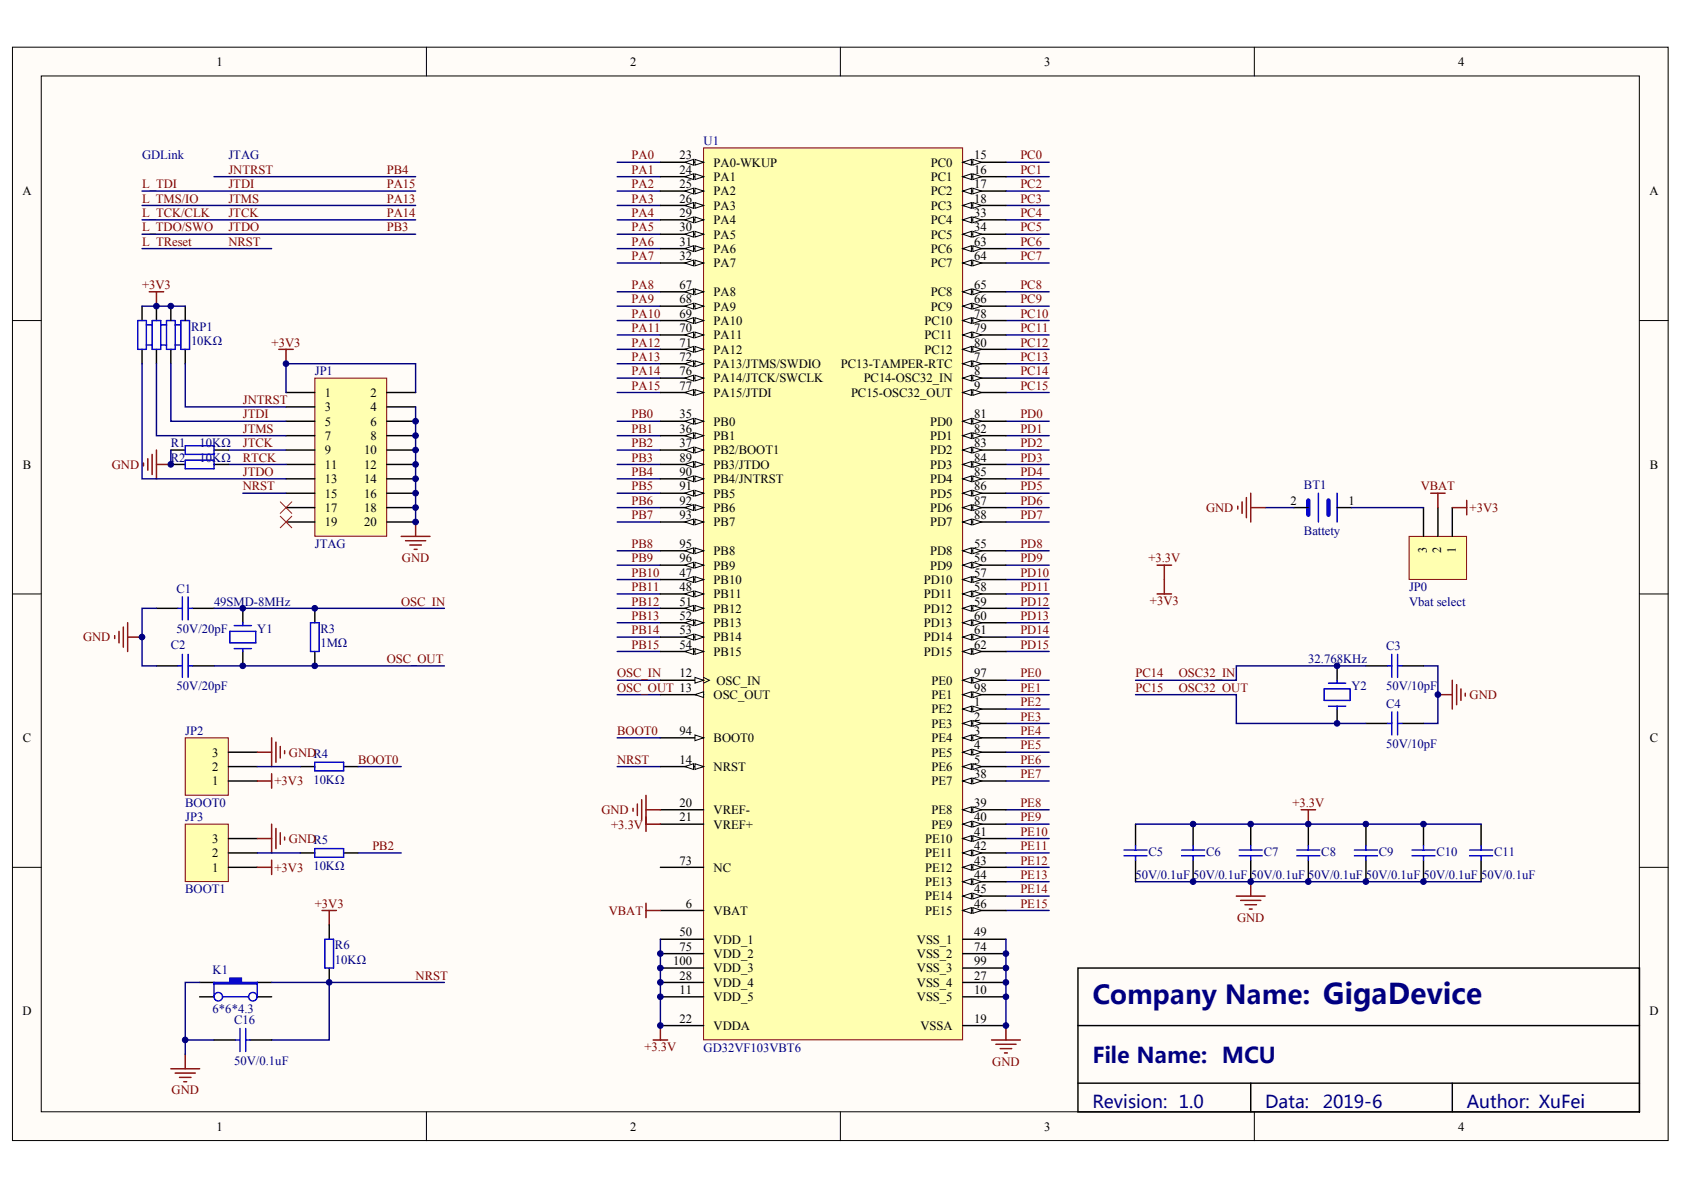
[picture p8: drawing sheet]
<svg xmlns="http://www.w3.org/2000/svg" width="297mm" height="210mm" viewBox="0 0 297 210" stroke-linecap="round" stroke-linejoin="round" font-family="sans-serif">
<defs><g id="words">
<text font-size="4.6" fill="#000080" x="192.7" y="177.1">Company Name: GigaDevice</text>
<text font-size="3.8" fill="#000080" x="192.7" y="187.5">File Name: MCU</text>
<g font-size="3.1" fill="#000080">
<text x="192.7" y="195.4">Revision: 1.0</text>
<text x="223.2" y="195.4">Data:</text>
<text x="233.3" y="195.4">2019-6</text>
<text x="258.7" y="195.4">Author: XuFei</text>
</g>
<g font-size="2.2">
<text x="38.2" y="11.6">1</text>
<text x="111.2" y="11.6">2</text>
<text x="184.2" y="11.6">3</text>
<text x="257.2" y="11.6">4</text>
<text x="119.8" y="28.1">23</text>
<text x="125.9" y="29.4">PA0-WKUP</text>
<text x="164.2" y="29.4">PC0</text>
<text x="171.9" y="28.1">15</text>
<text x="4" y="34.4">A</text>
<text x="119.8" y="30.7">24</text>
<text x="119.8" y="33.2">25</text>
<text x="119.8" y="35.7">26</text>
<text x="125.9" y="31.9">PA1</text>
<text x="125.9" y="34.5">PA2</text>
<text x="164.2" y="31.9">PC1</text>
<text x="164.2" y="34.5">PC2</text>
<text x="171.9" y="30.7">16</text>
<text x="171.9" y="33.2">17</text>
<text x="171.9" y="35.7">18</text>
<text x="290.9" y="34.4">A</text>
<text x="119.8" y="38.3">29</text>
<text x="119.8" y="40.8">30</text>
<text x="125.9" y="37">PA3</text>
<text x="125.9" y="39.5">PA4</text>
<text x="164.2" y="37">PC3</text>
<text x="164.2" y="39.5">PC4</text>
<text x="171.9" y="38.3">33</text>
<text x="171.9" y="40.8">34</text>
<text x="119.8" y="43.4">31</text>
<text x="119.8" y="45.9">32</text>
<text x="125.9" y="42.1">PA5</text>
<text x="125.9" y="44.6">PA6</text>
<text x="125.9" y="47.2">PA7</text>
<text x="164.2" y="42.1">PC5</text>
<text x="164.2" y="44.6">PC6</text>
<text x="164.2" y="47.2">PC7</text>
<text x="171.9" y="43.4">63</text>
<text x="171.9" y="45.9">64</text>
<text x="119.8" y="51">67</text>
<text x="119.8" y="53.5">68</text>
<text x="125.9" y="52.2">PA8</text>
<text x="164.2" y="52.2">PC8</text>
<text x="171.9" y="51">65</text>
<text x="171.9" y="53.5">66</text>
<text x="119.8" y="56">69</text>
<text x="119.8" y="58.6">70</text>
<text x="125.9" y="54.8">PA9</text>
<text x="125.9" y="57.3">PA10</text>
<text x="125.9" y="59.9">PA11</text>
<text x="163.1" y="57.3">PC10</text>
<text x="163.1" y="59.9">PC11</text>
<text x="164.2" y="54.8">PC9</text>
<text x="171.9" y="56">78</text>
<text x="171.9" y="58.6">79</text>
<text x="119.8" y="61.1">71</text>
<text x="119.8" y="63.7">72</text>
<text x="125.9" y="62.4">PA12</text>
<text x="125.9" y="64.9">PA13/JTMS/SWDIO</text>
<text x="148.3" y="64.9">PC13-TAMPER-RTC</text>
<text x="163.1" y="62.4">PC12</text>
<text x="171.9" y="61.1">80</text>
<text x="171.9" y="63.7">7</text>
<text x="57.3" y="70">1</text>
<text x="65.3" y="70">2</text>
<text x="119.8" y="66.2">76</text>
<text x="119.8" y="68.7">77</text>
<text x="125.9" y="67.5">PA14/JTCK/SWCLK</text>
<text x="125.9" y="70">PA15/JTDI</text>
<text x="150.1" y="70">PC15-OSC32_OUT</text>
<text x="152.3" y="67.5">PC14-OSC32_IN</text>
<text x="171.9" y="66.2">8</text>
<text x="171.9" y="68.7">9</text>
<text x="57.3" y="72.5">3</text>
<text x="57.3" y="75.1">5</text>
<text x="57.3" y="77.6">7</text>
<text x="65.3" y="72.5">4</text>
<text x="65.3" y="75.1">6</text>
<text x="65.3" y="77.6">8</text>
<text x="119.8" y="73.8">35</text>
<text x="119.8" y="76.4">36</text>
<text x="125.9" y="75.1">PB0</text>
<text x="125.9" y="77.6">PB1</text>
<text x="164.1" y="75.1">PD0</text>
<text x="164.1" y="77.6">PD1</text>
<text x="171.9" y="73.8">81</text>
<text x="171.9" y="76.4">82</text>
<text x="4" y="82.6">B</text>
<text x="57.3" y="80.2">9</text>
<text x="57.3" y="82.7">11</text>
<text x="64.2" y="80.2">10</text>
<text x="64.2" y="82.7">12</text>
<text x="119.8" y="78.9">37</text>
<text x="119.8" y="81.4">89</text>
<text x="119.8" y="84">90</text>
<text x="125.9" y="80.2">PB2/BOOT1</text>
<text x="125.9" y="82.7">PB3/JTDO</text>
<text x="164.1" y="80.2">PD2</text>
<text x="164.1" y="82.7">PD3</text>
<text x="171.9" y="78.9">83</text>
<text x="171.9" y="81.4">84</text>
<text x="171.9" y="84">85</text>
<text x="291" y="82.6">B</text>
<text x="57.3" y="85.2">13</text>
<text x="57.3" y="87.8">15</text>
<text x="64.2" y="85.2">14</text>
<text x="64.2" y="87.8">16</text>
<text x="119.8" y="86.5">91</text>
<text x="119.8" y="89">92</text>
<text x="125.9" y="85.2">PB4/JNTRST</text>
<text x="125.9" y="87.8">PB5</text>
<text x="164.1" y="85.2">PD4</text>
<text x="164.1" y="87.8">PD5</text>
<text x="171.9" y="86.5">86</text>
<text x="171.9" y="89">87</text>
<text x="227.6" y="89">2</text>
<text x="237.9" y="89">1</text>
<text x="57.3" y="90.3">17</text>
<text x="57.3" y="92.8">19</text>
<text x="64.2" y="90.3">18</text>
<text x="64.2" y="92.8">20</text>
<text x="119.8" y="91.6">93</text>
<text x="125.9" y="90.3">PB6</text>
<text x="125.9" y="92.8">PB7</text>
<text x="164.1" y="90.3">PD6</text>
<text x="164.1" y="92.8">PD7</text>
<text x="171.9" y="91.6">88</text>
<text x="119.8" y="96.7">95</text>
<text x="119.8" y="99.2">96</text>
<text x="119.8" y="101.7">47</text>
<text x="125.9" y="97.9">PB8</text>
<text x="125.9" y="100.5">PB9</text>
<text x="164.1" y="97.9">PD8</text>
<text x="164.1" y="100.5">PD9</text>
<text x="171.9" y="96.7">55</text>
<text x="171.9" y="99.2">56</text>
<text x="171.9" y="101.7">57</text>
<text x="251.7" y="97.5" transform="rotate(-90 251.7 97.5)">3</text>
<text x="254.2" y="97.5" transform="rotate(-90 254.2 97.5)">2</text>
<text x="256.8" y="97.5" transform="rotate(-90 256.8 97.5)">1</text>
<text x="119.8" y="104.3">48</text>
<text x="119.8" y="106.8">51</text>
<text x="125.9" y="103">PB10</text>
<text x="125.9" y="105.5">PB11</text>
<text x="163" y="103">PD10</text>
<text x="163" y="105.5">PD11</text>
<text x="171.9" y="104.3">58</text>
<text x="171.9" y="106.8">59</text>
<text x="119.8" y="109.3">52</text>
<text x="119.8" y="111.9">53</text>
<text x="125.9" y="108.1">PB12</text>
<text x="125.9" y="110.6">PB13</text>
<text x="125.9" y="113.2">PB14</text>
<text x="163" y="108.1">PD12</text>
<text x="163" y="110.6">PD13</text>
<text x="163" y="113.2">PD14</text>
<text x="171.9" y="109.3">60</text>
<text x="171.9" y="111.9">61</text>
<text x="119.8" y="119.5">12</text>
<text x="119.8" y="114.4">54</text>
<text x="125.9" y="115.7">PB15</text>
<text x="163" y="115.7">PD15</text>
<text x="171.9" y="114.4">62</text>
<text x="171.9" y="119.5">97</text>
<text x="125.9" y="123.3">OSC_OUT</text>
<text x="126.4" y="120.8">OSC_IN</text>
<text x="164.3" y="120.8">PE0</text>
<text x="164.3" y="123.3">PE1</text>
<text x="164.3" y="125.8">PE2</text>
<text x="171.9" y="122">98</text>
<text x="171.9" y="124.6">1</text>
<text x="4" y="130.9">C</text>
<text x="119.8" y="129.6">94</text>
<text x="125.9" y="130.9">BOOT0</text>
<text x="164.3" y="128.4">PE3</text>
<text x="164.3" y="130.9">PE4</text>
<text x="171.9" y="127.1">2</text>
<text x="171.9" y="129.6">3</text>
<text x="291" y="130.9">C</text>
<text x="37.4" y="136">2</text>
<text x="37.4" y="133.5">3</text>
<text x="119.8" y="134.7">14</text>
<text x="125.9" y="136">NRST</text>
<text x="164.3" y="133.5">PE5</text>
<text x="164.3" y="136">PE6</text>
<text x="171.9" y="132.2">4</text>
<text x="171.9" y="134.7">5</text>
<text x="171.9" y="137.3">38</text>
<text x="37.4" y="138.5">1</text>
<text x="119.8" y="142.3">20</text>
<text x="125.9" y="143.6">VREF-</text>
<text x="164.3" y="138.5">PE7</text>
<text x="164.3" y="143.6">PE8</text>
<text x="171.9" y="142.3">39</text>
<text x="37.4" y="148.7">3</text>
<text x="119.8" y="144.9">21</text>
<text x="125.9" y="146.1">VREF+</text>
<text x="163.2" y="148.7">PE10</text>
<text x="164.3" y="146.1">PE9</text>
<text x="171.9" y="144.9">40</text>
<text x="171.9" y="147.4">41</text>
<text x="171.9" y="150">42</text>
<text x="37.4" y="153.8">1</text>
<text x="37.4" y="151.2">2</text>
<text x="119.8" y="152.5">73</text>
<text x="125.9" y="153.8">NC</text>
<text x="163.2" y="151.2">PE11</text>
<text x="163.2" y="153.8">PE12</text>
<text x="171.9" y="152.5">43</text>
<text x="171.9" y="155">44</text>
<text x="121" y="160.1">6</text>
<text x="125.9" y="161.4">VBAT</text>
<text x="163.2" y="156.3">PE13</text>
<text x="163.2" y="158.8">PE14</text>
<text x="163.2" y="161.4">PE15</text>
<text x="171.9" y="157.6">45</text>
<text x="171.9" y="160.1">46</text>
<text x="119.8" y="165.2">50</text>
<text x="119.8" y="167.7">75</text>
<text x="125.9" y="166.4">VDD_1</text>
<text x="161.7" y="166.4">VSS_1</text>
<text x="171.9" y="165.2">49</text>
<text x="171.9" y="167.7">74</text>
<text x="118.7" y="170.3">100</text>
<text x="119.8" y="172.8">28</text>
<text x="125.9" y="169">VDD_2</text>
<text x="125.9" y="171.5">VDD_3</text>
<text x="161.7" y="169">VSS_2</text>
<text x="161.7" y="171.5">VSS_3</text>
<text x="171.9" y="170.3">99</text>
<text x="171.9" y="172.8">27</text>
<text x="4" y="179.1">D</text>
<text x="119.8" y="175.3">11</text>
<text x="125.9" y="174.1">VDD_4</text>
<text x="125.9" y="176.6">VDD_5</text>
<text x="161.7" y="174.1">VSS_4</text>
<text x="161.7" y="176.6">VSS_5</text>
<text x="171.9" y="175.3">10</text>
<text x="290.9" y="179.1">D</text>
<text x="119.8" y="180.4">22</text>
<text x="125.9" y="181.7">VDDA</text>
<text x="162.4" y="181.7">VSSA</text>
<text x="171.9" y="180.4">19</text>
<text x="38.2" y="199.4">1</text>
<text x="111.2" y="199.4">2</text>
<text x="184.2" y="199.4">3</text>
<text x="257.2" y="199.4">4</text>
</g>
<g font-size="2.2" fill="#000080">
<text x="25.1" y="28.1">GDLink</text>
<text x="40.3" y="28.1">JTAG</text>
<text x="124.1" y="25.6">U1</text>
<text x="33.7" y="58.3">RP1</text>
<text x="33.7" y="60.9">10KΩ</text>
<text x="55.5" y="66.2">JP1</text>
<text x="30.1" y="81.4">R2</text>
<text x="30.1" y="78.9">R1</text>
<text x="35.2" y="81.4">10KΩ</text>
<text x="35.2" y="78.9">10KΩ</text>
<text x="230" y="86.2">BT1</text>
<text x="230" y="94.4">Battety</text>
<text x="55.5" y="96.7">JTAG</text>
<text x="31.2" y="104.5">C1</text>
<text x="37.8" y="106.8">49SMD-8MHz</text>
<text x="248.6" y="104.3">JP0</text>
<text x="248.6" y="106.8">Vbat select</text>
<text x="31.2" y="111.6">50V/20pF</text>
<text x="45.4" y="111.6">Y1</text>
<text x="56.5" y="111.6">R3</text>
<text x="30.1" y="114.4">C2</text>
<text x="56.5" y="114.2">1MΩ</text>
<text x="230.8" y="117">32.768KHz</text>
<text x="244.5" y="114.7">C3</text>
<text x="31.2" y="121.8">50V/20pF</text>
<text x="238.4" y="121.8">Y2</text>
<text x="244.5" y="121.8">50V/10pF</text>
<text x="244.5" y="124.8">C4</text>
<text x="32.7" y="129.6">JP2</text>
<text x="244.5" y="131.9">50V/10pF</text>
<text x="32.7" y="142.3">BOOT0</text>
<text x="55.3" y="138.3">10KΩ</text>
<text x="32.7" y="144.9">JP3</text>
<text x="55.3" y="153.5">10KΩ</text>
<text x="200.3" y="155">50V/0.1uF</text>
<text x="202.6" y="151">C5</text>
<text x="210.5" y="155">50V/0.1uF</text>
<text x="212.7" y="151">C6</text>
<text x="220.6" y="155">50V/0.1uF</text>
<text x="222.9" y="151">C7</text>
<text x="230.8" y="155">50V/0.1uF 50V/0.1uF 50V/0.1uF</text>
<text x="233.1" y="151">C8</text>
<text x="243.2" y="151">C9</text>
<text x="253.4" y="151">C10</text>
<text x="261.2" y="155">50V/0.1uF</text>
<text x="263.5" y="151">C11</text>
<text x="32.7" y="157.6">BOOT1</text>
<text x="59.1" y="167.5">R6</text>
<text x="37.5" y="171.8">K1</text>
<text x="59.1" y="170">10KΩ</text>
<text x="37.5" y="178.6">6*6*4.3</text>
<text x="41.3" y="180.7">C16</text>
<text x="124.1" y="185.5">GD32VF103VBT6</text>
<text x="41.3" y="187.8">50V/0.1uF</text>
</g>
<g font-size="2.2" fill="#800000">
<text x="111.4" y="28.1">PA0</text>
<text x="180" y="28.1">PC0</text>
<text x="25.1" y="35.7">L_TMS/IO</text>
<text x="25.1" y="33.2">L_TDI</text>
<text x="40.3" y="30.7">JNTRST</text>
<text x="40.3" y="33.2">JTDI</text>
<text x="40.3" y="35.7">JTMS</text>
<text x="68.2" y="30.7">PB4</text>
<text x="68.2" y="33.2">PA15</text>
<text x="68.2" y="35.7">PA13</text>
<text x="111.4" y="30.7">PA1</text>
<text x="111.4" y="35.7">PA3</text>
<text x="111.4" y="33.2">PA2</text>
<text x="180" y="30.7">PC1</text>
<text x="180" y="35.7">PC3</text>
<text x="180" y="33.2">PC2</text>
<text x="25.1" y="38.3">L_TCK/CLK</text>
<text x="25.1" y="40.8">L_TDO/SWO</text>
<text x="40.3" y="38.3">JTCK</text>
<text x="40.3" y="40.8">JTDO</text>
<text x="68.2" y="38.3">PA14</text>
<text x="68.2" y="40.8">PB3</text>
<text x="111.4" y="38.3">PA4</text>
<text x="111.4" y="40.8">PA5</text>
<text x="180" y="38.3">PC4</text>
<text x="180" y="40.8">PC5</text>
<text x="25.1" y="43.4">L_TReset</text>
<text x="40.3" y="43.4">NRST</text>
<text x="111.4" y="43.4">PA6</text>
<text x="111.4" y="45.9">PA7</text>
<text x="180" y="43.4">PC6</text>
<text x="180" y="45.9">PC7</text>
<text x="25.1" y="51">+3V3</text>
<text x="111.4" y="53.5">PA9</text>
<text x="111.4" y="51">PA8</text>
<text x="180" y="51">PC8</text>
<text x="180" y="53.5">PC9</text>
<text x="111.4" y="58.6">PA11</text>
<text x="111.4" y="56">PA10</text>
<text x="180" y="58.6">PC11</text>
<text x="180" y="56">PC10</text>
<text x="47.9" y="61.1">+3V3</text>
<text x="111.4" y="61.1">PA12</text>
<text x="111.4" y="63.7">PA13</text>
<text x="180" y="61.1">PC12</text>
<text x="180" y="63.7">PC13</text>
<text x="42.8" y="71.3">JNTRST</text>
<text x="111.4" y="68.7">PA15</text>
<text x="111.4" y="66.2">PA14</text>
<text x="180" y="66.2">PC14</text>
<text x="180" y="68.7">PC15</text>
<text x="42.8" y="73.8">JTDI</text>
<text x="42.8" y="76.4">JTMS</text>
<text x="111.4" y="76.4">PB1</text>
<text x="111.4" y="73.8">PB0</text>
<text x="180" y="73.8">PD0</text>
<text x="180" y="76.4">PD1</text>
<text x="19.7" y="82.7">GND</text>
<text x="42.8" y="78.9">JTCK</text>
<text x="42.8" y="84">JTDO</text>
<text x="42.8" y="81.4">RTCK</text>
<text x="111.4" y="78.9">PB2</text>
<text x="111.4" y="81.4">PB3</text>
<text x="111.4" y="84">PB4</text>
<text x="180" y="81.4">PD3</text>
<text x="180" y="84">PD4</text>
<text x="180" y="78.9">PD2</text>
<text x="42.8" y="86.5">NRST</text>
<text x="111.4" y="86.5">PB5</text>
<text x="111.4" y="89">PB6</text>
<text x="180" y="86.5">PD5</text>
<text x="180" y="89">PD6</text>
<text x="250.6" y="86.5">VBAT</text>
<text x="111.4" y="91.6">PB7</text>
<text x="180" y="91.6">PD7</text>
<text x="212.7" y="90.3">GND</text>
<text x="259.2" y="90.3">+3V3</text>
<text x="70.9" y="99.1">GND</text>
<text x="111.4" y="101.7">PB10</text>
<text x="111.4" y="96.7">PB8</text>
<text x="111.4" y="99.2">PB9</text>
<text x="180" y="96.7">PD8</text>
<text x="180" y="99.2">PD9</text>
<text x="180" y="101.7">PD10</text>
<text x="202.6" y="99.2">+3.3V</text>
<text x="70.8" y="106.8">OSC_IN</text>
<text x="111.4" y="106.8">PB12</text>
<text x="111.4" y="104.3">PB11</text>
<text x="180" y="104.3">PD11</text>
<text x="180" y="106.8">PD12</text>
<text x="202.8" y="106.8">+3V3</text>
<text x="14.6" y="113.2">GND</text>
<text x="111.4" y="109.3">PB13</text>
<text x="111.4" y="111.9">PB14</text>
<text x="180" y="109.3">PD13</text>
<text x="180" y="111.9">PD14</text>
<text x="68.2" y="117">OSC_OUT</text>
<text x="108.9" y="119.5">OSC_IN</text>
<text x="111.4" y="114.4">PB15</text>
<text x="180" y="114.4">PD15</text>
<text x="180" y="119.5">PE0</text>
<text x="200.3" y="119.5">PC14</text>
<text x="207.9" y="119.5">OSC32_IN</text>
<text x="108.9" y="122">OSC_OUT 13</text>
<text x="180" y="122">PE1</text>
<text x="180" y="124.6">PE2</text>
<text x="200.3" y="122">PC15</text>
<text x="207.9" y="122">OSC32_OUT</text>
<text x="259.2" y="123.3">GND</text>
<text x="108.9" y="129.6">BOOT0</text>
<text x="180" y="127.1">PE3</text>
<text x="180" y="129.6">PE4</text>
<text x="51" y="133.5">GNDR4</text>
<text x="63.2" y="134.7">BOOT0</text>
<text x="108.9" y="134.7">NRST</text>
<text x="180" y="132.2">PE5</text>
<text x="180" y="134.7">PE6</text>
<text x="180" y="137.3">PE7</text>
<text x="48.4" y="138.5">+3V3</text>
<text x="106.1" y="143.6">GND</text>
<text x="180" y="142.3">PE8</text>
<text x="228" y="142.3">+3.3V</text>
<text x="51" y="148.7">GNDR5</text>
<text x="65.7" y="150">PB2</text>
<text x="107.8" y="146.1">+3.3V</text>
<text x="180" y="144.9">PE9</text>
<text x="180" y="150">PE11</text>
<text x="180" y="147.4">PE10</text>
<text x="48.4" y="153.8">+3V3</text>
<text x="180" y="152.5">PE12</text>
<text x="180" y="155">PE13</text>
<text x="55.5" y="160.1">+3V3</text>
<text x="107.4" y="161.4">VBAT</text>
<text x="180" y="157.6">PE14</text>
<text x="180" y="160.1">PE15</text>
<text x="218.2" y="162.6">GND</text>
<text x="73.3" y="172.8">NRST</text>
<text x="113.7" y="185.4">+3.3V</text>
<text x="175" y="188">GND</text>
<text x="30.3" y="193">GND</text>
</g>
</g></defs>
<g fill="#fffcf8" stroke="#000" stroke-width=".18">
<path d="M2.2 8.3h292v192.9h-292z"/>
<path d="M7.3 13.4h281.9v182.7h-281.9z"/>
</g>
<path d="M75.2 8.3v5.1M148.2 8.3v5.1M221.2 8.3v5.1M2.2 56.5h5.1M289.2 56.5h5.1M2.2 104.8h5.1M289.2 104.8h5.1M2.2 153h5.1M289.2 153h5.1M75.2 196.1v5.1M148.2 196.1v5.1M221.2 196.1v5.1" fill="none" stroke="#000" stroke-width=".18"/>
<g fill="none" stroke="#000" stroke-width=".25">
<path d="M27.6 107.3h3.8M27.6 117.5h3.8M33.9 107.3h3.9M33.9 117.5h3.9M42.8 107.3v2.5M42.8 114.9v2.6M53 135.2h2.5M60.6 135.2h2.6M35.2 173.3h2.6M35.2 175.8h2.6M45.4 173.3h2.5M45.4 175.8h2.5"/>
<path d="M58.1 163.1v2.6M58.1 170.8v2.5M190.1 170.8h99.1v25.3h-99.1zM37.8 183.4h3.8M44.1 183.4h3.8M190.1 180.9h99.1M190.1 191.1h99.1M220.6 191.1v5M256.2 191.1v5"/>
</g>
<g fill="none" stroke="#000080" stroke-width=".25">
<path d="M108.9 28.6h7.6M108.9 31.2h7.6M108.9 33.7h7.6M108.9 36.2h7.6M108.9 38.8h7.6M177.4 28.6h7.7M177.4 31.2h7.7M177.4 33.7h7.7M177.4 36.2h7.7M177.4 38.8h7.7M108.9 41.3h7.6M108.9 43.9h7.6"/>
<path d="M108.9 46.4h7.6M108.9 51.5h7.6M108.9 54h7.6M108.9 56.5h7.6M108.9 59.1h7.6M177.4 41.3h7.7M177.4 43.9h7.7M177.4 46.4h7.7M177.4 51.5h7.7M177.4 54h7.7M177.4 56.5h7.7M177.4 59.1h7.7"/>
<path d="M108.9 61.6h7.6M108.9 64.2h7.6M108.9 66.7h7.6M108.9 69.2h7.6M108.9 74.3h7.6M108.9 76.8h7.6M108.9 79.4h7.6M177.4 61.6h7.7M177.4 64.2h7.7M177.4 74.3h7.7M177.4 76.8h7.7M177.4 79.4h7.7"/>
<path d="M108.9 81.9h7.6M108.9 84.5h7.6M108.9 87h7.6M108.9 89.5h7.6M108.9 92.1h7.6M108.9 97.2h7.6M108.9 99.7h7.6M177.4 81.9h7.7M177.4 84.5h7.7M177.4 87h7.7M177.4 89.5h7.7M177.4 92.1h7.7"/>
<path d="M177.4 97.2h7.7M177.4 99.7h7.7M27.6 107.3h-2.5v10.2h2.5M108.9 102.2h7.6M108.9 104.8h7.6M108.9 107.3h7.6M108.9 109.8h7.6M177.4 102.2h7.7M177.4 104.8h7.7M177.4 107.3h7.7M177.4 109.8h7.7M177.4 112.4h7.7"/>
<path d="M177.4 114.9h7.7M177.4 120h7.7M108.9 135.2h7.6M177.4 122.5h7.7M177.4 125.1h7.7M177.4 127.6h7.7M177.4 130.1h7.7M177.4 132.7h7.7M177.4 135.2h7.7M177.4 137.8h7.7M177.4 142.8h7.7M177.4 145.4h7.7"/>
<path d="M177.4 147.9h7.7M177.4 150.4h7.7M177.4 153h7.7M177.4 155.5h7.7M177.4 158.1h7.7M35.2 173.3h-2.5v12.7M58.1 173.3v10.1h-10.2M177.4 160.6h7.7M32.7 183.4h5.1"/>
</g>
<g fill="none" stroke="#00f" stroke-width=".25">
<path d="M31.4 107.3h.8M31.4 117.5h.8M32.2 105.3v4M32.2 115.4v4.1M33.2 107.3h.7M33.2 105.3v4M33.2 115.4v4.1M33.2 117.5h.7M40.5 111.4h4.6v2h-4.6zM41.3 110.3h3.1M41.3 114.4h3.1M42.8 109.8v.5"/>
<path d="M42.8 114.4v.5M55.5 134.5h5.1v1.5h-5.1zM37.8 173.3v2.5M39.3 175.8h4.5M45.4 173.3v2.5M57.3 165.7h1.5v5.1h-1.5zM41.6 183.4h.7M42.3 181.4v4.1M43.3 183.4h.8M43.3 181.4v4.1"/>
<circle cx="38.5" cy="175.8" r=".75"/>
<circle cx="44.6" cy="175.8" r=".75"/>
</g>
<path d="M20.2 112.1v.5M21 111.4v2M21.8 110.6v3.6M22.5 109.8v5.1M22.5 112.4h2.6M56.8 160.6h2.5M58.1 160.6v2.5M30.1 188.5h5.1M30.9 189.3h3.6M31.7 190h2M32.4 190.8h.5M32.7 186v2.5" fill="none" stroke="#800000" stroke-width=".25"/>
<path d="M37.8 173.3h2.7v-.8h2.1v.8h2.8v.2h-7.6z" fill-rule="evenodd" fill="#00f" stroke="#00f" stroke-width=".25"/>
<path d="M32.7 130.1h7.6v10.2h-7.6z" fill="#ffffb0" stroke="#800000" stroke-width=".18"/>
<path d="M40.3 137.8h5.1M40.3 135.2h5.1M40.3 132.7h5.1M53 150.4h2.5M60.6 150.4h2.6" fill="none" stroke="#000" stroke-width=".25"/>
<path d="M45.4 132.7h2.5M47.9 130.1v5.1M48.7 130.9v3.6M49.4 131.7v2M50.2 132.4v.5" fill="none" stroke="#800000" stroke-width=".25"/>
<path d="M45.4 135.2h7.6M63.2 135.2h7.6" fill="none" stroke="#000080" stroke-width=".25"/>
<path d="M55.5 149.7h5.1v1.5h-5.1z" fill="none" stroke="#00f" stroke-width=".25"/>
<path d="M32.7 145.4h7.6v10.1h-7.6z" fill="#ffffb0" stroke="#800000" stroke-width=".18"/>
<g fill="none" stroke="#000" stroke-width=".25">
<path d="M235.9 117.5v2.5M240.9 117.5h3.8M247.3 117.5h3.8M235.9 125.1v2.5M240.9 127.6h3.8M247.3 127.6h3.8M40.3 153h5.1M40.3 150.4h5.1M40.3 147.9h5.1M200.3 145.4v3.8M200.3 151.7v3.8M210.5 145.4v3.8"/>
<path d="M210.5 151.7v3.8M220.6 145.4v3.8M220.6 151.7v3.8M230.8 145.4v3.8M230.8 151.7v3.8M240.9 145.4v3.8M240.9 151.7v3.8"/>
</g>
<path d="M256.2 120v5.1M253.6 122.5h2.6M256.9 120.8v3.5M257.7 121.5v2M258.5 122.3v.5M45.4 147.9h2.5M47.9 145.4v5M48.7 146.1v3.6M49.4 146.9v2M50.2 147.7v.5" fill="none" stroke="#800000" stroke-width=".25"/>
<path d="M251.1 117.5h2.5v10.1h-2.5M45.4 150.4h7.6M63.2 150.4h7.6" fill="none" stroke="#000080" stroke-width=".25"/>
<g fill="none" stroke="#00f" stroke-width=".25">
<path d="M235.9 120v.5M244.7 117.5h.8M245.5 115.4v4.1M246.5 117.5h.8M246.5 115.4v4.1M233.6 121.5h4.5v2h-4.5zM234.3 120.5h3.1M234.3 124.6h3.1M235.9 124.6v.5M244.7 127.6h.8M245.5 125.6v4M246.5 125.6v4"/>
<path d="M246.5 127.6h.8M198.3 149.9h4M198.3 151h4M200.3 149.2v.7M200.3 151v.7M208.4 149.9h4.1M208.4 151h4.1M210.5 149.2v.7M210.5 151v.7M218.6 149.9h4M218.6 151h4M220.6 149.2v.7"/>
<path d="M220.6 151v.7M228.7 149.9h4.1M228.7 151h4.1M230.8 149.2v.7M230.8 151v.7M238.9 149.9h4.1M238.9 151h4.1M240.9 149.2v.7M240.9 151v.7"/>
</g>
<path d="M55.5 66.7h12.7v27.9h-12.7z" fill="#ffffb0" stroke="#800000" stroke-width=".18"/>
<g fill="none" stroke="#000" stroke-width=".25">
<path d="M25.1 54v2.5M27.6 54v2.5M30.1 54v2.5M32.7 54v2.5M25.1 61.6v2.6M27.6 61.6v2.6M30.1 79.4h2.6M30.1 61.6v2.6M32.7 61.6v2.6M37.8 79.4h2.5M50.5 69.2h5M50.5 71.8h5"/>
<path d="M50.5 74.3h5M50.5 76.8h5M50.5 79.4h5M68.2 69.2h5.1M68.2 71.8h5.1M68.2 74.3h5.1M68.2 76.8h5.1M68.2 79.4h5.1M30.1 81.9h2.6M37.8 81.9h2.5M50.5 81.9h5M50.5 84.5h5"/>
<path d="M50.5 87h5M50.5 89.5h5M50.5 92.1h5M68.2 81.9h5.1M68.2 84.5h5.1M68.2 87h5.1M68.2 89.5h5.1M68.2 92.1h5.1M55.5 107.3v2.5M55.5 114.9v2.6M251.1 145.4v3.8M251.1 151.7v3.8"/>
<path d="M261.2 145.4v3.8M261.2 151.7v3.8"/>
</g>
<g fill="none" stroke="#800000" stroke-width=".25">
<path d="M26.3 51.5h2.6M27.6 51.5v2.5M27.6 79.4v5.1M49.2 61.6h2.5M50.5 61.6v2.6M25.3 81.7v.5M26.1 80.9v2M26.8 80.1v3.6M27.6 81.9h2.5M70.8 94.6h5M71.5 95.4h3.6M72.3 96.1h2"/>
<path d="M73.1 96.9h.5M73.3 92.1v2.5M45.4 137.8h2.5M47.9 136.5v2.5M45.4 153h2.5M47.9 151.7v2.6M218.1 158.1h5.1M218.8 158.8h3.6M219.6 159.6h2M220.6 155.5v2.6M229.5 142.8h2.5M230.8 142.8v2.6"/>
<path d="M220.4 160.3h.5M115.2 183.4h2.6M116.5 180.9v2.5M174.9 183.4h5.1M175.7 184.2h3.5M176.4 185h2.1M177.2 185.7h.5M177.4 180.9v2.5"/>
</g>
<g fill="none" stroke="#000080" stroke-width=".25">
<path d="M25.1 54h7.6M25.1 64.2v20.3h25.4M27.6 64.2v12.6h22.9M30.1 64.2v10.1h20.4M30.1 79.4v2.5M32.7 64.2v7.6h17.8M40.3 79.4h10.2M50.5 69.2v-5h22.8v5M73.3 71.8v20.3M177.4 66.7h7.7M177.4 69.2h7.7M40.3 81.9h10.2"/>
<path d="M42.8 87h7.7M37.8 107.3h40.6M37.8 117.5h40.6M108.9 112.4h7.6M108.9 114.9h7.6M108.9 120h7.6M240.9 117.5h-22.8v2.5h-17.8M108.9 122.5h7.6M200.3 122.5h17.8v5.1h22.8M47.9 173.3h30.5"/>
</g>
<g fill="none" stroke="#00f" stroke-width=".25">
<path d="M24.3 56.5h1.5v5.1h-1.5zM25.8 57.3h1M26.8 56.5h1.6v5.1h-1.6zM28.4 57.3h1M29.4 56.5h1.5v5.1h-1.5zM30.9 57.3h1M31.9 56.5h1.5v5.1h-1.5zM25.8 60.9h1M28.4 60.9h1M30.9 60.9h1M32.7 78.6h5.1v1.5h-5.1zM32.7 81.2h5.1v1.5h-5.1z"/>
<path d="M54.8 109.8h1.5v5.1h-1.5zM249.1 149.9h4M249.1 151h4M251.1 149.2v.7M251.1 151v.7M259.2 149.9h4.1M259.2 151h4.1M261.2 149.2v.7M261.2 151v.7"/>
</g>
<path d="M49.4 88.5l2.1 2.1M49.4 91.1l2.1 2M51.5 88.5l-2.1 2.1M51.5 91.1l-2.1 2" fill="none" stroke="#f00" stroke-width=".18"/>
<path d="M248.6 94.6h10.1v7.6h-10.1z" fill="#ffffb0" stroke="#800000" stroke-width=".18"/>
<path d="M228.2 89.5h2.6M235.9 89.5h2.5M251.1 89.5v5.1M253.6 89.5v5.1M256.2 89.5v5.1" fill="none" stroke="#000" stroke-width=".25"/>
<path d="M204.1 99.7h2.5M205.4 99.7v5.1M218.3 89.3v.5M219.1 88.5v2.1M219.9 87.8v3.5M220.6 87v5.1M220.6 89.5h2.6M252.4 87h2.5M253.6 87v2.5M256.2 89.5h2.5M258.7 88.3v2.5M204.1 104.8h2.5" fill="none" stroke="#800000" stroke-width=".25"/>
<path d="M232.6 87v5.1M235.9 87v5.1" fill="none" stroke="#00f" stroke-width=".25"/>
<path d="M230.8 88.3v2.5M234.3 88.3v2.5" fill="none" stroke="#00f" stroke-width=".76"/>
<path d="M223.2 89.5h5M238.4 89.5h12.7" fill="none" stroke="#000080" stroke-width=".25"/>
<path d="M124.1 26.1h45.7v157.3h-45.7z" fill="#ffffb0" stroke="#800000" stroke-width=".18"/>
<path d="M116.5 130.1h7.6" fill="none" stroke="#000" stroke-width=".25"/>
<path d="M122.6 129.6l1.5 .5-1.5 .6z" fill="#fffcf8" stroke="#000" stroke-width=".18"/>
<path d="M116.5 135.2h7.6M116.5 153h7.6" fill="none" stroke="#000" stroke-width=".25"/>
<g fill="#fffcf8" stroke="#000" stroke-width=".18">
<path d="M122.6 134.7l1.5 .5-1.5 .5z"/>
<path d="M120.8 135.2l1.5-.5v1z"/>
</g>
<path d="M116.5 120h7.6" fill="none" stroke="#000" stroke-width=".25"/>
<path d="M124.1 119.5l1 .5-1 .5" fill="none" stroke="#000" stroke-width=".18"/>
<path d="M122.6 119.5l1.5 .5-1.5 .5z" fill="#fffcf8" stroke="#000" stroke-width=".18"/>
<path d="M116.5 122.5h7.6" fill="none" stroke="#000" stroke-width=".25"/>
<path d="M122.6 122.5l1.5-.5v1z" fill="#fffcf8" stroke="#000" stroke-width=".18"/>
<path d="M116.5 28.6h7.6" fill="none" stroke="#000" stroke-width=".25"/>
<g fill="#fffcf8" stroke="#000" stroke-width=".18">
<path d="M122.6 28.1l1.5 .5-1.5 .5z"/>
<path d="M120.8 28.6l1.5-.5v1z"/>
</g>
<path d="M116.5 31.2h7.6" fill="none" stroke="#000" stroke-width=".25"/>
<g fill="#fffcf8" stroke="#000" stroke-width=".18">
<path d="M122.6 30.7l1.5 .5-1.5 .5z"/>
<path d="M120.8 31.2l1.5-.5v1z"/>
</g>
<path d="M116.5 33.7h7.6" fill="none" stroke="#000" stroke-width=".25"/>
<g fill="#fffcf8" stroke="#000" stroke-width=".18">
<path d="M122.6 33.2l1.5 .5-1.5 .5z"/>
<path d="M120.8 33.7l1.5-.5v1z"/>
</g>
<path d="M116.5 36.2h7.6" fill="none" stroke="#000" stroke-width=".25"/>
<g fill="#fffcf8" stroke="#000" stroke-width=".18">
<path d="M122.6 35.7l1.5 .5-1.5 .5z"/>
<path d="M120.8 36.2l1.5-.5v1z"/>
</g>
<path d="M116.5 38.8h7.6" fill="none" stroke="#000" stroke-width=".25"/>
<g fill="#fffcf8" stroke="#000" stroke-width=".18">
<path d="M122.6 38.3l1.5 .5-1.5 .5z"/>
<path d="M120.8 38.8l1.5-.5v1z"/>
</g>
<path d="M116.5 41.3h7.6" fill="none" stroke="#000" stroke-width=".25"/>
<g fill="#fffcf8" stroke="#000" stroke-width=".18">
<path d="M122.6 40.8l1.5 .5-1.5 .5z"/>
<path d="M120.8 41.3l1.5-.5v1z"/>
</g>
<path d="M116.5 43.9h7.6" fill="none" stroke="#000" stroke-width=".25"/>
<g fill="#fffcf8" stroke="#000" stroke-width=".18">
<path d="M122.6 43.3l1.5 .6-1.5 .5z"/>
<path d="M120.8 43.9l1.5-.6v1.1z"/>
</g>
<path d="M116.5 46.4h7.6" fill="none" stroke="#000" stroke-width=".25"/>
<g fill="#fffcf8" stroke="#000" stroke-width=".18">
<path d="M122.6 45.9l1.5 .5-1.5 .5z"/>
<path d="M120.8 46.4l1.5-.5v1z"/>
</g>
<path d="M116.5 51.5h7.6" fill="none" stroke="#000" stroke-width=".25"/>
<g fill="#fffcf8" stroke="#000" stroke-width=".18">
<path d="M122.6 51l1.5 .5-1.5 .5z"/>
<path d="M120.8 51.5l1.5-.5v1z"/>
</g>
<path d="M116.5 54h7.6" fill="none" stroke="#000" stroke-width=".25"/>
<g fill="#fffcf8" stroke="#000" stroke-width=".18">
<path d="M122.6 53.5l1.5 .5-1.5 .5z"/>
<path d="M120.8 54l1.5-.5v1z"/>
</g>
<path d="M116.5 56.5h7.6" fill="none" stroke="#000" stroke-width=".25"/>
<g fill="#fffcf8" stroke="#000" stroke-width=".18">
<path d="M122.6 56l1.5 .5-1.5 .6z"/>
<path d="M120.8 56.5l1.5-.5v1.1z"/>
</g>
<path d="M116.5 59.1h7.6" fill="none" stroke="#000" stroke-width=".25"/>
<g fill="#fffcf8" stroke="#000" stroke-width=".18">
<path d="M122.6 58.6l1.5 .5-1.5 .5z"/>
<path d="M120.8 59.1l1.5-.5v1z"/>
</g>
<path d="M116.5 61.6h7.6" fill="none" stroke="#000" stroke-width=".25"/>
<g fill="#fffcf8" stroke="#000" stroke-width=".18">
<path d="M122.6 61.1l1.5 .5-1.5 .5z"/>
<path d="M120.8 61.6l1.5-.5v1z"/>
</g>
<path d="M116.5 64.2h7.6" fill="none" stroke="#000" stroke-width=".25"/>
<g fill="#fffcf8" stroke="#000" stroke-width=".18">
<path d="M122.6 63.7l1.5 .5-1.5 .5z"/>
<path d="M120.8 64.2l1.5-.5v1z"/>
</g>
<path d="M116.5 66.7h7.6" fill="none" stroke="#000" stroke-width=".25"/>
<g fill="#fffcf8" stroke="#000" stroke-width=".18">
<path d="M122.6 66.2l1.5 .5-1.5 .5z"/>
<path d="M120.8 66.7l1.5-.5v1z"/>
</g>
<path d="M116.5 69.2h7.6" fill="none" stroke="#000" stroke-width=".25"/>
<g fill="#fffcf8" stroke="#000" stroke-width=".18">
<path d="M122.6 68.7l1.5 .5-1.5 .5z"/>
<path d="M120.8 69.2l1.5-.5v1z"/>
</g>
<path d="M116.5 74.3h7.6" fill="none" stroke="#000" stroke-width=".25"/>
<g fill="#fffcf8" stroke="#000" stroke-width=".18">
<path d="M122.6 73.8l1.5 .5-1.5 .5z"/>
<path d="M120.8 74.3l1.5-.5v1z"/>
</g>
<path d="M116.5 76.8h7.6" fill="none" stroke="#000" stroke-width=".25"/>
<g fill="#fffcf8" stroke="#000" stroke-width=".18">
<path d="M122.6 76.3l1.5 .5-1.5 .6z"/>
<path d="M120.8 76.8l1.5-.5v1.1z"/>
</g>
<path d="M116.5 79.4h7.6" fill="none" stroke="#000" stroke-width=".25"/>
<g fill="#fffcf8" stroke="#000" stroke-width=".18">
<path d="M122.6 78.9l1.5 .5-1.5 .5z"/>
<path d="M120.8 79.4l1.5-.5v1z"/>
</g>
<path d="M116.5 81.9h7.6" fill="none" stroke="#000" stroke-width=".25"/>
<g fill="#fffcf8" stroke="#000" stroke-width=".18">
<path d="M122.6 81.4l1.5 .5-1.5 .5z"/>
<path d="M120.8 81.9l1.5-.5v1z"/>
</g>
<path d="M116.5 84.5h7.6" fill="none" stroke="#000" stroke-width=".25"/>
<g fill="#fffcf8" stroke="#000" stroke-width=".18">
<path d="M122.6 84l1.5 .5-1.5 .5z"/>
<path d="M120.8 84.5l1.5-.5v1z"/>
</g>
<path d="M116.5 87h7.6" fill="none" stroke="#000" stroke-width=".25"/>
<g fill="#fffcf8" stroke="#000" stroke-width=".18">
<path d="M122.6 86.5l1.5 .5-1.5 .5z"/>
<path d="M120.8 87l1.5-.5v1z"/>
</g>
<path d="M116.5 89.5h7.6" fill="none" stroke="#000" stroke-width=".25"/>
<g fill="#fffcf8" stroke="#000" stroke-width=".18">
<path d="M122.6 89l1.5 .5-1.5 .5z"/>
<path d="M120.8 89.5l1.5-.5v1z"/>
</g>
<path d="M116.5 92.1h7.6" fill="none" stroke="#000" stroke-width=".25"/>
<g fill="#fffcf8" stroke="#000" stroke-width=".18">
<path d="M122.6 91.6l1.5 .5-1.5 .5z"/>
<path d="M120.8 92.1l1.5-.5v1z"/>
</g>
<path d="M116.5 97.2h7.6" fill="none" stroke="#000" stroke-width=".25"/>
<g fill="#fffcf8" stroke="#000" stroke-width=".18">
<path d="M122.6 96.6l1.5 .6-1.5 .5z"/>
<path d="M120.8 97.2l1.5-.6v1.1z"/>
</g>
<path d="M116.5 99.7h7.6" fill="none" stroke="#000" stroke-width=".25"/>
<g fill="#fffcf8" stroke="#000" stroke-width=".18">
<path d="M122.6 99.2l1.5 .5-1.5 .5z"/>
<path d="M120.8 99.7l1.5-.5v1z"/>
</g>
<path d="M116.5 102.2h7.6" fill="none" stroke="#000" stroke-width=".25"/>
<g fill="#fffcf8" stroke="#000" stroke-width=".18">
<path d="M122.6 101.7l1.5 .5-1.5 .5z"/>
<path d="M120.8 102.2l1.5-.5v1z"/>
</g>
<path d="M116.5 104.8h7.6" fill="none" stroke="#000" stroke-width=".25"/>
<g fill="#fffcf8" stroke="#000" stroke-width=".18">
<path d="M122.6 104.3l1.5 .5-1.5 .5z"/>
<path d="M120.8 104.8l1.5-.5v1z"/>
</g>
<path d="M116.5 107.3h7.6" fill="none" stroke="#000" stroke-width=".25"/>
<g fill="#fffcf8" stroke="#000" stroke-width=".18">
<path d="M122.6 106.8l1.5 .5-1.5 .5z"/>
<path d="M120.8 107.3l1.5-.5v1z"/>
</g>
<path d="M116.5 109.8h7.6" fill="none" stroke="#000" stroke-width=".25"/>
<g fill="#fffcf8" stroke="#000" stroke-width=".18">
<path d="M122.6 109.3l1.5 .5-1.5 .5z"/>
<path d="M120.8 109.8l1.5-.5v1z"/>
</g>
<path d="M116.5 112.4h7.6" fill="none" stroke="#000" stroke-width=".25"/>
<g fill="#fffcf8" stroke="#000" stroke-width=".18">
<path d="M122.6 111.9l1.5 .5-1.5 .5z"/>
<path d="M120.8 112.4l1.5-.5v1z"/>
</g>
<path d="M116.5 114.9h7.6" fill="none" stroke="#000" stroke-width=".25"/>
<g fill="#fffcf8" stroke="#000" stroke-width=".18">
<path d="M122.6 114.4l1.5 .5-1.5 .5z"/>
<path d="M120.8 114.9l1.5-.5v1z"/>
</g>
<path d="M169.8 28.6h7.6" fill="none" stroke="#000" stroke-width=".25"/>
<g fill="#fffcf8" stroke="#000" stroke-width=".18">
<path d="M169.8 28.6l1.5-.5v1z"/>
<path d="M171.6 28.1l1.5 .5-1.5 .5z"/>
</g>
<path d="M169.8 31.2h7.6" fill="none" stroke="#000" stroke-width=".25"/>
<g fill="#fffcf8" stroke="#000" stroke-width=".18">
<path d="M169.8 31.2l1.5-.5v1z"/>
<path d="M171.6 30.7l1.5 .5-1.5 .5z"/>
</g>
<path d="M169.8 33.7h7.6" fill="none" stroke="#000" stroke-width=".25"/>
<g fill="#fffcf8" stroke="#000" stroke-width=".18">
<path d="M169.8 33.7l1.5-.5v1z"/>
<path d="M171.6 33.2l1.5 .5-1.5 .5z"/>
</g>
<path d="M169.8 36.2h7.6" fill="none" stroke="#000" stroke-width=".25"/>
<g fill="#fffcf8" stroke="#000" stroke-width=".18">
<path d="M169.8 36.2l1.5-.5v1z"/>
<path d="M171.6 35.7l1.5 .5-1.5 .5z"/>
</g>
<path d="M169.8 38.8h7.6" fill="none" stroke="#000" stroke-width=".25"/>
<g fill="#fffcf8" stroke="#000" stroke-width=".18">
<path d="M169.8 38.8l1.5-.5v1z"/>
<path d="M171.6 38.3l1.5 .5-1.5 .5z"/>
</g>
<path d="M169.8 41.3h7.6" fill="none" stroke="#000" stroke-width=".25"/>
<g fill="#fffcf8" stroke="#000" stroke-width=".18">
<path d="M169.8 41.3l1.5-.5v1z"/>
<path d="M171.6 40.8l1.5 .5-1.5 .5z"/>
</g>
<path d="M169.8 43.9h7.6" fill="none" stroke="#000" stroke-width=".25"/>
<g fill="#fffcf8" stroke="#000" stroke-width=".18">
<path d="M169.8 43.9l1.5-.6v1.1z"/>
<path d="M171.6 43.3l1.5 .6-1.5 .5z"/>
</g>
<path d="M169.8 46.4h7.6" fill="none" stroke="#000" stroke-width=".25"/>
<g fill="#fffcf8" stroke="#000" stroke-width=".18">
<path d="M169.8 46.4l1.5-.5v1z"/>
<path d="M171.6 45.9l1.5 .5-1.5 .5z"/>
</g>
<path d="M169.8 51.5h7.6" fill="none" stroke="#000" stroke-width=".25"/>
<g fill="#fffcf8" stroke="#000" stroke-width=".18">
<path d="M169.8 51.5l1.5-.5v1z"/>
<path d="M171.6 51l1.5 .5-1.5 .5z"/>
</g>
<path d="M169.8 54h7.6" fill="none" stroke="#000" stroke-width=".25"/>
<g fill="#fffcf8" stroke="#000" stroke-width=".18">
<path d="M169.8 54l1.5-.5v1z"/>
<path d="M171.6 53.5l1.5 .5-1.5 .5z"/>
</g>
<path d="M169.8 56.5h7.6" fill="none" stroke="#000" stroke-width=".25"/>
<g fill="#fffcf8" stroke="#000" stroke-width=".18">
<path d="M169.8 56.5l1.5-.5v1.1z"/>
<path d="M171.6 56l1.5 .5-1.5 .6z"/>
</g>
<path d="M169.8 59.1h7.6" fill="none" stroke="#000" stroke-width=".25"/>
<g fill="#fffcf8" stroke="#000" stroke-width=".18">
<path d="M169.8 59.1l1.5-.5v1z"/>
<path d="M171.6 58.6l1.5 .5-1.5 .5z"/>
</g>
<path d="M169.8 61.6h7.6" fill="none" stroke="#000" stroke-width=".25"/>
<g fill="#fffcf8" stroke="#000" stroke-width=".18">
<path d="M169.8 61.6l1.5-.5v1z"/>
<path d="M171.6 61.1l1.5 .5-1.5 .5z"/>
</g>
<path d="M169.8 64.2h7.6" fill="none" stroke="#000" stroke-width=".25"/>
<g fill="#fffcf8" stroke="#000" stroke-width=".18">
<path d="M169.8 64.2l1.5-.5v1z"/>
<path d="M171.6 63.7l1.5 .5-1.5 .5z"/>
</g>
<path d="M169.8 66.7h7.6" fill="none" stroke="#000" stroke-width=".25"/>
<g fill="#fffcf8" stroke="#000" stroke-width=".18">
<path d="M169.8 66.7l1.5-.5v1z"/>
<path d="M171.6 66.2l1.5 .5-1.5 .5z"/>
</g>
<path d="M169.8 69.2h7.6" fill="none" stroke="#000" stroke-width=".25"/>
<g fill="#fffcf8" stroke="#000" stroke-width=".18">
<path d="M169.8 69.2l1.5-.5v1z"/>
<path d="M171.6 68.7l1.5 .5-1.5 .5z"/>
</g>
<path d="M169.8 74.3h7.6" fill="none" stroke="#000" stroke-width=".25"/>
<g fill="#fffcf8" stroke="#000" stroke-width=".18">
<path d="M169.8 74.3l1.5-.5v1z"/>
<path d="M171.6 73.8l1.5 .5-1.5 .5z"/>
</g>
<path d="M169.8 76.8h7.6" fill="none" stroke="#000" stroke-width=".25"/>
<g fill="#fffcf8" stroke="#000" stroke-width=".18">
<path d="M169.8 76.8l1.5-.5v1.1z"/>
<path d="M171.6 76.3l1.5 .5-1.5 .6z"/>
</g>
<path d="M169.8 79.4h7.6" fill="none" stroke="#000" stroke-width=".25"/>
<g fill="#fffcf8" stroke="#000" stroke-width=".18">
<path d="M169.8 79.4l1.5-.5v1z"/>
<path d="M171.6 78.9l1.5 .5-1.5 .5z"/>
</g>
<path d="M169.8 81.9h7.6" fill="none" stroke="#000" stroke-width=".25"/>
<g fill="#fffcf8" stroke="#000" stroke-width=".18">
<path d="M169.8 81.9l1.5-.5v1z"/>
<path d="M171.6 81.4l1.5 .5-1.5 .5z"/>
</g>
<path d="M169.8 84.5h7.6" fill="none" stroke="#000" stroke-width=".25"/>
<g fill="#fffcf8" stroke="#000" stroke-width=".18">
<path d="M169.8 84.5l1.5-.5v1z"/>
<path d="M171.6 84l1.5 .5-1.5 .5z"/>
</g>
<path d="M169.8 87h7.6" fill="none" stroke="#000" stroke-width=".25"/>
<g fill="#fffcf8" stroke="#000" stroke-width=".18">
<path d="M169.8 87l1.5-.5v1z"/>
<path d="M171.6 86.5l1.5 .5-1.5 .5z"/>
</g>
<path d="M169.8 89.5h7.6" fill="none" stroke="#000" stroke-width=".25"/>
<g fill="#fffcf8" stroke="#000" stroke-width=".18">
<path d="M169.8 89.5l1.5-.5v1z"/>
<path d="M171.6 89l1.5 .5-1.5 .5z"/>
</g>
<path d="M169.8 92.1h7.6" fill="none" stroke="#000" stroke-width=".25"/>
<g fill="#fffcf8" stroke="#000" stroke-width=".18">
<path d="M169.8 92.1l1.5-.5v1z"/>
<path d="M171.6 91.6l1.5 .5-1.5 .5z"/>
</g>
<path d="M169.8 97.2h7.6" fill="none" stroke="#000" stroke-width=".25"/>
<g fill="#fffcf8" stroke="#000" stroke-width=".18">
<path d="M169.8 97.2l1.5-.6v1.1z"/>
<path d="M171.6 96.6l1.5 .6-1.5 .5z"/>
</g>
<path d="M169.8 99.7h7.6" fill="none" stroke="#000" stroke-width=".25"/>
<g fill="#fffcf8" stroke="#000" stroke-width=".18">
<path d="M169.8 99.7l1.5-.5v1z"/>
<path d="M171.6 99.2l1.5 .5-1.5 .5z"/>
</g>
<path d="M169.8 102.2h7.6" fill="none" stroke="#000" stroke-width=".25"/>
<g fill="#fffcf8" stroke="#000" stroke-width=".18">
<path d="M169.8 102.2l1.5-.5v1z"/>
<path d="M171.6 101.7l1.5 .5-1.5 .5z"/>
</g>
<path d="M169.8 104.8h7.6" fill="none" stroke="#000" stroke-width=".25"/>
<g fill="#fffcf8" stroke="#000" stroke-width=".18">
<path d="M169.8 104.8l1.5-.5v1z"/>
<path d="M171.6 104.3l1.5 .5-1.5 .5z"/>
</g>
<path d="M169.8 107.3h7.6" fill="none" stroke="#000" stroke-width=".25"/>
<g fill="#fffcf8" stroke="#000" stroke-width=".18">
<path d="M169.8 107.3l1.5-.5v1z"/>
<path d="M171.6 106.8l1.5 .5-1.5 .5z"/>
</g>
<path d="M169.8 109.8h7.6" fill="none" stroke="#000" stroke-width=".25"/>
<g fill="#fffcf8" stroke="#000" stroke-width=".18">
<path d="M169.8 109.8l1.5-.5v1z"/>
<path d="M171.6 109.3l1.5 .5-1.5 .5z"/>
</g>
<path d="M169.8 112.4h7.6" fill="none" stroke="#000" stroke-width=".25"/>
<g fill="#fffcf8" stroke="#000" stroke-width=".18">
<path d="M169.8 112.4l1.5-.5v1z"/>
<path d="M171.6 111.9l1.5 .5-1.5 .5z"/>
</g>
<path d="M169.8 114.9h7.6" fill="none" stroke="#000" stroke-width=".25"/>
<g fill="#fffcf8" stroke="#000" stroke-width=".18">
<path d="M169.8 114.9l1.5-.5v1z"/>
<path d="M171.6 114.4l1.5 .5-1.5 .5z"/>
</g>
<path d="M169.8 120h7.6" fill="none" stroke="#000" stroke-width=".25"/>
<g fill="#fffcf8" stroke="#000" stroke-width=".18">
<path d="M169.8 120l1.5-.5v1z"/>
<path d="M171.6 119.5l1.5 .5-1.5 .5z"/>
</g>
<path d="M169.8 122.5h7.6" fill="none" stroke="#000" stroke-width=".25"/>
<g fill="#fffcf8" stroke="#000" stroke-width=".18">
<path d="M169.8 122.5l1.5-.5v1z"/>
<path d="M171.6 122l1.5 .5-1.5 .5z"/>
</g>
<path d="M169.8 125.1h7.6" fill="none" stroke="#000" stroke-width=".25"/>
<g fill="#fffcf8" stroke="#000" stroke-width=".18">
<path d="M169.8 125.1l1.5-.5v1z"/>
<path d="M171.6 124.6l1.5 .5-1.5 .5z"/>
</g>
<path d="M169.8 127.6h7.6" fill="none" stroke="#000" stroke-width=".25"/>
<g fill="#fffcf8" stroke="#000" stroke-width=".18">
<path d="M169.8 127.6l1.5-.5v1z"/>
<path d="M171.6 127.1l1.5 .5-1.5 .5z"/>
</g>
<path d="M169.8 130.1h7.6" fill="none" stroke="#000" stroke-width=".25"/>
<g fill="#fffcf8" stroke="#000" stroke-width=".18">
<path d="M169.8 130.1l1.5-.5v1.1z"/>
<path d="M171.6 129.6l1.5 .5-1.5 .6z"/>
</g>
<path d="M169.8 132.7h7.6" fill="none" stroke="#000" stroke-width=".25"/>
<g fill="#fffcf8" stroke="#000" stroke-width=".18">
<path d="M169.8 132.7l1.5-.5v1z"/>
<path d="M171.6 132.2l1.5 .5-1.5 .5z"/>
</g>
<path d="M169.8 135.2h7.6" fill="none" stroke="#000" stroke-width=".25"/>
<g fill="#fffcf8" stroke="#000" stroke-width=".18">
<path d="M169.8 135.2l1.5-.5v1z"/>
<path d="M171.6 134.7l1.5 .5-1.5 .5z"/>
</g>
<path d="M169.8 137.8h7.6" fill="none" stroke="#000" stroke-width=".25"/>
<g fill="#fffcf8" stroke="#000" stroke-width=".18">
<path d="M169.8 137.8l1.5-.5v1z"/>
<path d="M171.6 137.3l1.5 .5-1.5 .5z"/>
</g>
<path d="M169.8 142.8h7.6" fill="none" stroke="#000" stroke-width=".25"/>
<g fill="#fffcf8" stroke="#000" stroke-width=".18">
<path d="M169.8 142.8l1.5-.5v1z"/>
<path d="M171.6 142.3l1.5 .5-1.5 .5z"/>
</g>
<path d="M169.8 145.4h7.6" fill="none" stroke="#000" stroke-width=".25"/>
<g fill="#fffcf8" stroke="#000" stroke-width=".18">
<path d="M169.8 145.4l1.5-.5v1z"/>
<path d="M171.6 144.9l1.5 .5-1.5 .5z"/>
</g>
<path d="M169.8 147.9h7.6" fill="none" stroke="#000" stroke-width=".25"/>
<g fill="#fffcf8" stroke="#000" stroke-width=".18">
<path d="M169.8 147.9l1.5-.5v1z"/>
<path d="M171.6 147.4l1.5 .5-1.5 .5z"/>
</g>
<path d="M169.8 150.4h7.6" fill="none" stroke="#000" stroke-width=".25"/>
<g fill="#fffcf8" stroke="#000" stroke-width=".18">
<path d="M169.8 150.4l1.5-.5v1.1z"/>
<path d="M171.6 149.9l1.5 .5-1.5 .6z"/>
</g>
<path d="M169.8 153h7.6" fill="none" stroke="#000" stroke-width=".25"/>
<g fill="#fffcf8" stroke="#000" stroke-width=".18">
<path d="M169.8 153l1.5-.5v1z"/>
<path d="M171.6 152.5l1.5 .5-1.5 .5z"/>
</g>
<path d="M169.8 155.5h7.6" fill="none" stroke="#000" stroke-width=".25"/>
<g fill="#fffcf8" stroke="#000" stroke-width=".18">
<path d="M169.8 155.5l1.5-.5v1z"/>
<path d="M171.6 155l1.5 .5-1.5 .5z"/>
</g>
<path d="M169.8 158.1h7.6" fill="none" stroke="#000" stroke-width=".25"/>
<g fill="#fffcf8" stroke="#000" stroke-width=".18">
<path d="M169.8 158.1l1.5-.5v1z"/>
<path d="M171.6 157.6l1.5 .5-1.5 .5z"/>
</g>
<path d="M169.8 160.6h7.6" fill="none" stroke="#000" stroke-width=".25"/>
<g fill="#fffcf8" stroke="#000" stroke-width=".18">
<path d="M169.8 160.6l1.5-.5v1z"/>
<path d="M171.6 160.1l1.5 .5-1.5 .5z"/>
</g>
<g fill="none" stroke="#000" stroke-width=".25">
<path d="M116.5 142.8h7.6M116.5 145.4h7.6M116.5 165.7h7.6M116.5 168.2h7.6M116.5 170.8h7.6M116.5 173.3h7.6M116.5 175.8h7.6M116.5 160.6h7.6M169.8 165.7h7.6M169.8 168.2h7.6M169.8 170.8h7.6M169.8 173.3h7.6"/>
<path d="M169.8 175.8h7.6M116.5 180.9h7.6M169.8 180.9h7.6"/>
</g>
<path d="M25.1 33.7h48.2M25.1 36.2h48.2M25.1 38.8h48.2M37.8 31.2h35.5M25.1 41.3h48.2M25.1 43.9h22.8M108.9 130.1h7.6M200.3 145.4h60.9M200.3 155.5h60.9M116.5 165.7v15.2M177.4 165.7v15.2" fill="none" stroke="#000080" stroke-width=".25"/>
<path d="M111.7 142.6v.5M112.4 141.8v2M113.2 141.1v3.5M113.9 140.3v6.3M113.9 159.3v2.6M113.9 145.4h2.6M113.9 142.8h2.6M113.9 160.6h2.6" fill="none" stroke="#800000" stroke-width=".25"/>
<g fill="#000080" stroke="#000080" stroke-width=".18">
<circle cx="25" cy="112.4" r=".5"/>
<circle cx="27.6" cy="54" r=".5"/>
<circle cx="30.1" cy="81.9" r=".5"/>
<circle cx="30.1" cy="54" r=".5"/>
<circle cx="32.7" cy="183.4" r=".5"/>
<circle cx="42.8" cy="117.4" r=".5"/>
<circle cx="42.8" cy="107.3" r=".5"/>
<circle cx="50.4" cy="64.1" r=".5"/>
<circle cx="55.5" cy="117.4" r=".5"/>
<circle cx="55.5" cy="107.3" r=".5"/>
<circle cx="58.1" cy="173.3" r=".5"/>
<circle cx="73.3" cy="92.1" r=".5"/>
<circle cx="73.3" cy="89.5" r=".5"/>
<circle cx="73.3" cy="87" r=".5"/>
<circle cx="73.3" cy="84.4" r=".5"/>
<circle cx="73.3" cy="81.9" r=".5"/>
<circle cx="73.3" cy="79.4" r=".5"/>
<circle cx="73.3" cy="76.8" r=".5"/>
<circle cx="73.3" cy="74.3" r=".5"/>
<circle cx="116.5" cy="180.9" r=".5"/>
<circle cx="116.5" cy="175.8" r=".5"/>
<circle cx="116.5" cy="173.3" r=".5"/>
<circle cx="116.5" cy="170.7" r=".5"/>
<circle cx="116.5" cy="168.2" r=".5"/>
<circle cx="177.4" cy="180.9" r=".5"/>
<circle cx="177.4" cy="175.8" r=".5"/>
<circle cx="177.4" cy="173.3" r=".5"/>
<circle cx="177.4" cy="170.7" r=".5"/>
<circle cx="177.4" cy="168.2" r=".5"/>
<circle cx="210.4" cy="155.5" r=".5"/>
<circle cx="210.4" cy="145.4" r=".5"/>
<circle cx="220.6" cy="155.5" r=".5"/>
<circle cx="220.6" cy="145.4" r=".5"/>
<circle cx="230.8" cy="155.5" r=".5"/>
<circle cx="230.8" cy="145.4" r=".5"/>
<circle cx="235.8" cy="127.6" r=".5"/>
<circle cx="235.8" cy="117.4" r=".5"/>
<circle cx="240.9" cy="155.5" r=".5"/>
<circle cx="240.9" cy="145.4" r=".5"/>
<circle cx="251.1" cy="155.5" r=".5"/>
<circle cx="251.1" cy="145.4" r=".5"/>
<circle cx="253.6" cy="122.5" r=".5"/>
</g>
<use href="#words"/>
</svg>
